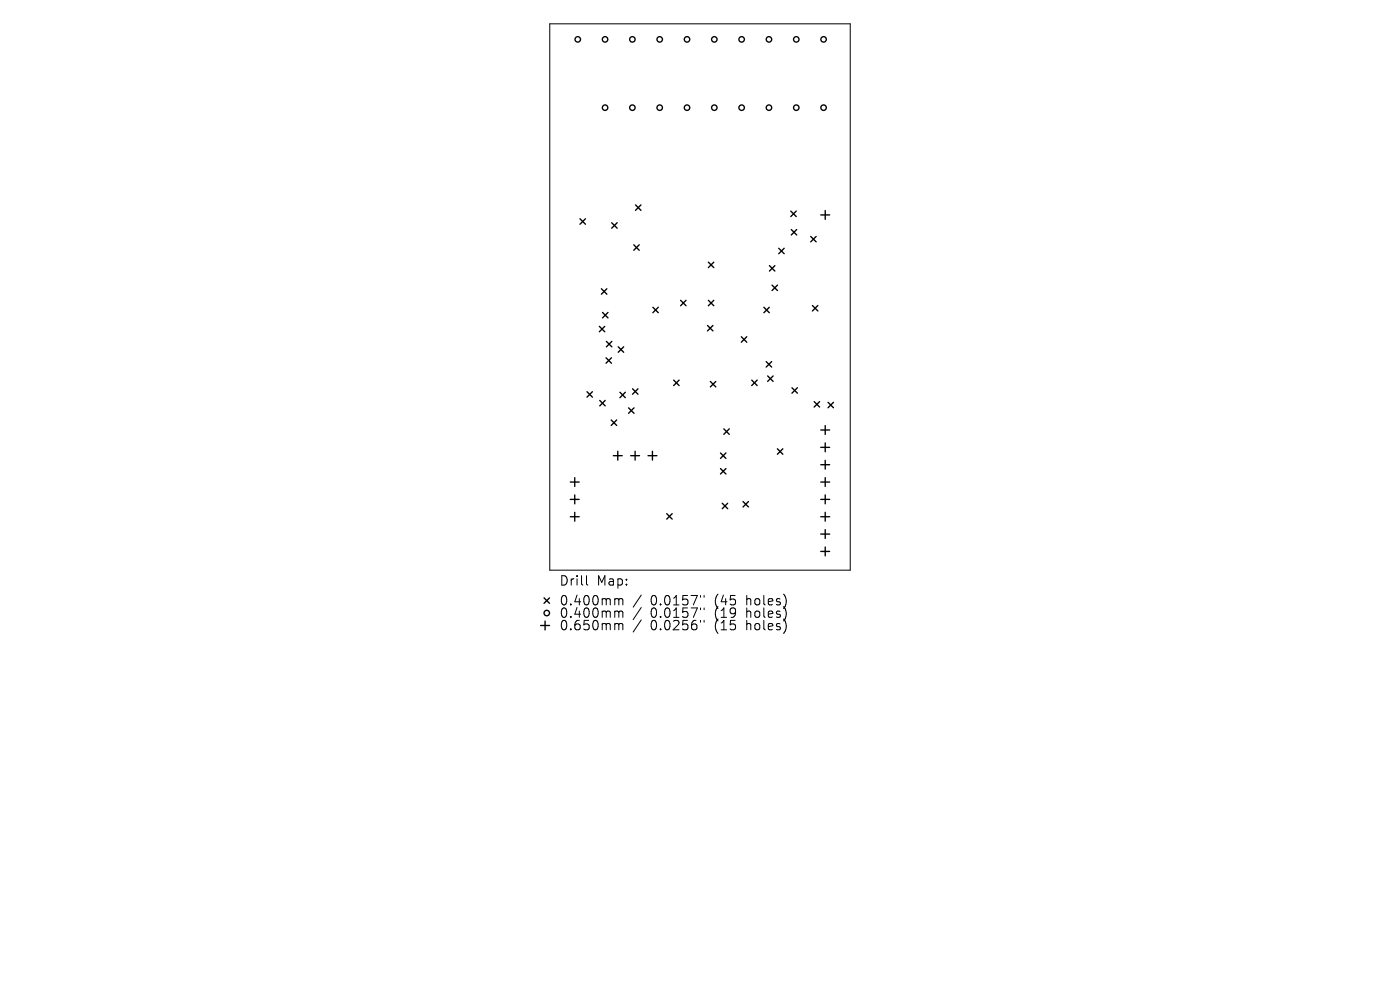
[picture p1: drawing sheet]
<svg xmlns="http://www.w3.org/2000/svg" width="297mm" height="210mm" viewBox="0 0 297 210" stroke-linecap="round" stroke-linejoin="round" font-family="sans-serif">
<defs><g id="words">
<g font-size="2.8">
<text x="118.6" y="124.5">Drill</text>
<text x="126.6" y="124.5">Map:</text>
<text x="118.6" y="128.7">0.400mm</text>
<text x="118.6" y="131.3">0.400mm</text>
<text x="138" y="128.7">0.0157&quot;</text>
<text x="138" y="131.3">0.0157&quot;</text>
<text x="151.7" y="128.7">(45</text>
<text x="151.7" y="131.3">(19</text>
<text x="158.6" y="128.7">holes)</text>
<text x="158.6" y="131.3">holes)</text>
<text x="118.6" y="134">0.650mm</text>
<text x="138" y="134">0.0256&quot;</text>
<text x="151.7" y="134">(15</text>
<text x="158.6" y="134">holes)</text>
</g>
</g></defs>
<g fill="none" stroke="#000" stroke-width=".21">
<path d="M116.6 5.1h63.8v115.8h-63.8zM124.4 122.1v1.7l.3 .3M130.7 127l.5 .1 .1 .2M130.7 129.6l.5 .1 .1 .2M130.7 132.3l.5 .1 .1 .2M131.3 127.3l.3-.3 .4 .1 .1 1.2M131.3 127.3v1M131.3 129.9v1.1M131.3 132.6v1M131.3 129.9l.3-.3 .4 .1 .1 1.3M131.3 132.6l.3-.3 .4 .1 .1 1.2M136 126.2l-1.7 2.6"/>
<path d="M136 128.9l-1.7 2.5M136 131.5l-1.7 2.6M148.6 126.3v.4M148.6 129v.3M148.6 131.6v.4M149.4 126.3v.4M149.4 129v.3M149.4 131.6v.4"/>
</g>
<g fill="none" stroke="#000" stroke-width=".29">
<path d="M123 46.4l1.2 1.2M124.2 46.4l-1.2 1.2M129.8 47.2l1.1 1.2M130.9 47.2l-1.1 1.2M134.4 51.9l1.2 1.2M134.8 43.5l1.2 1.1M135.6 51.9l-1.2 1.2M136 43.5l-1.2 1.1M150.3 55.6l1.1 1.2M151.4 55.6l-1.1 1.2M163.2 56.3l1.2 1.2M164.4 56.3l-1.2 1.2"/>
<path d="M165.2 52.7l1.2 1.1M166.4 52.7l-1.2 1.1M167.8 44.8l1.1 1.1M167.9 48.7l1.1 1.1M168.9 44.8l-1.1 1.1M169 48.7l-1.1 1.1M172 50.2l1.1 1.1M173.1 50.2l-1.1 1.1M174.1 45.6h1.9M175.1 44.6v1.9M127.1 69.2l1.2 1.2M127.6 61.3l1.1 1.1"/>
<path d="M127.8 66.3l1.2 1.1M128.3 69.2l-1.2 1.2M128.6 75.9l1.1 1.2M128.6 72.4l1.2 1.2M128.7 61.3l-1.1 1.1M129 66.3l-1.2 1.1M129.7 75.9l-1.1 1.2M129.8 72.4l-1.2 1.2M131.1 73.6l1.2 1.1M132.3 73.6l-1.2 1.1M138.5 65.2l1.2 1.1M139.7 65.2l-1.2 1.1"/>
<path d="M144.4 63.7l1.1 1.2M145.5 63.7l-1.1 1.2M150.1 69l1.1 1.2M150.3 63.7l1.1 1.2M151.2 69l-1.1 1.2M151.4 63.7l-1.1 1.2M157.3 71.4l1.1 1.2M158.4 71.4l-1.1 1.2M162 65.2l1.2 1.1M162.5 76.7l1.2 1.2M162.9 79.7l1.1 1.2M163.2 65.2l-1.2 1.1"/>
<path d="M163.7 76.7l-1.2 1.2M163.8 60.5l1.1 1.1M164 79.7l-1.1 1.2M164.9 60.5l-1.1 1.1M172.3 64.8l1.2 1.2M173.5 64.8l-1.2 1.2M124.5 83.1l1.2 1.2M125.7 83.1l-1.2 1.2M127.2 84.9l1.2 1.2M128.4 84.9l-1.2 1.2M129.7 89.1l1.1 1.2M130.1 96.7h1.9"/>
<path d="M130.8 89.1l-1.1 1.2M131.1 95.7v1.9M131.5 83.2l1.2 1.2M132.7 83.2l-1.2 1.2M133.3 86.5l1.2 1.2M133.8 96.7h1.9M134.2 82.5l1.1 1.1M134.5 86.5l-1.2 1.2M134.7 95.7v1.9M135.3 82.5l-1.1 1.1M137.5 96.7h1.9M138.4 95.7v1.9"/>
<path d="M142.9 80.6l1.2 1.2M144.1 80.6l-1.2 1.2M150.7 80.9l1.2 1.2M151.9 80.9l-1.2 1.2M152.8 96.1l1.2 1.1M152.8 99.4l1.2 1.2M153.6 91l1.1 1.1M154 96.1l-1.2 1.1M154 99.4l-1.2 1.2M154.7 91l-1.1 1.1M159.5 80.6l1.1 1.2M160.6 80.6l-1.1 1.2"/>
<path d="M164.9 95.2l1.2 1.2M166.1 95.2l-1.2 1.2M168 82.2l1.2 1.2M169.2 82.2l-1.2 1.2M172.7 85.2l1.2 1.2M173.9 85.2l-1.2 1.2M174.1 91.2h1.9M174.1 94.9h1.9M174.1 98.6h1.9M175.1 90.3v1.9M175.1 94v1.8M175.1 97.6v1.9"/>
<path d="M175.7 85.3l1.1 1.2M176.8 85.3l-1.1 1.2M121 102.3h1.9M121 105.9h1.9M121 109.6h1.9M121.9 101.3v1.9M121.9 105v1.9M121.9 108.7v1.9M141.4 109l1.2 1.1M142.6 109l-1.2 1.1M153.2 106.8l1.2 1.1M154.4 106.8l-1.2 1.1"/>
<path d="M157.6 106.4l1.2 1.1M158.8 106.4l-1.2 1.1M174.1 102.3h1.9M174.1 105.9h1.9M174.1 109.6h1.9M174.1 113.3h1.9M174.1 117h1.9M175.1 101.3v1.9M175.1 105v1.9M175.1 108.7v1.9M175.1 112.4v1.8M175.1 116v1.9"/>
<path d="M114.7 132.7h1.9M115.4 126.8l1.2 1.2M115.6 131.7v1.9M116.6 126.8l-1.2 1.2"/>
<circle cx="122.6" cy="8.4" r=".58"/>
<circle cx="128.4" cy="8.4" r=".58"/>
<circle cx="134.2" cy="8.4" r=".58"/>
<circle cx="140" cy="8.4" r=".58"/>
<circle cx="145.7" cy="8.4" r=".58"/>
<circle cx="151.5" cy="8.4" r=".58"/>
<circle cx="157.3" cy="8.4" r=".58"/>
<circle cx="163.1" cy="8.4" r=".58"/>
<circle cx="168.9" cy="8.4" r=".58"/>
<circle cx="174.7" cy="8.4" r=".58"/>
<circle cx="128.4" cy="22.8" r=".58"/>
<circle cx="134.2" cy="22.8" r=".58"/>
<circle cx="140" cy="22.8" r=".58"/>
<circle cx="145.7" cy="22.8" r=".58"/>
<circle cx="151.5" cy="22.8" r=".58"/>
<circle cx="157.3" cy="22.8" r=".58"/>
<circle cx="163.1" cy="22.8" r=".58"/>
<circle cx="168.9" cy="22.8" r=".58"/>
<circle cx="174.7" cy="22.8" r=".58"/>
<circle cx="116" cy="130" r=".58"/>
</g>
<use href="#words"/>
</svg>
